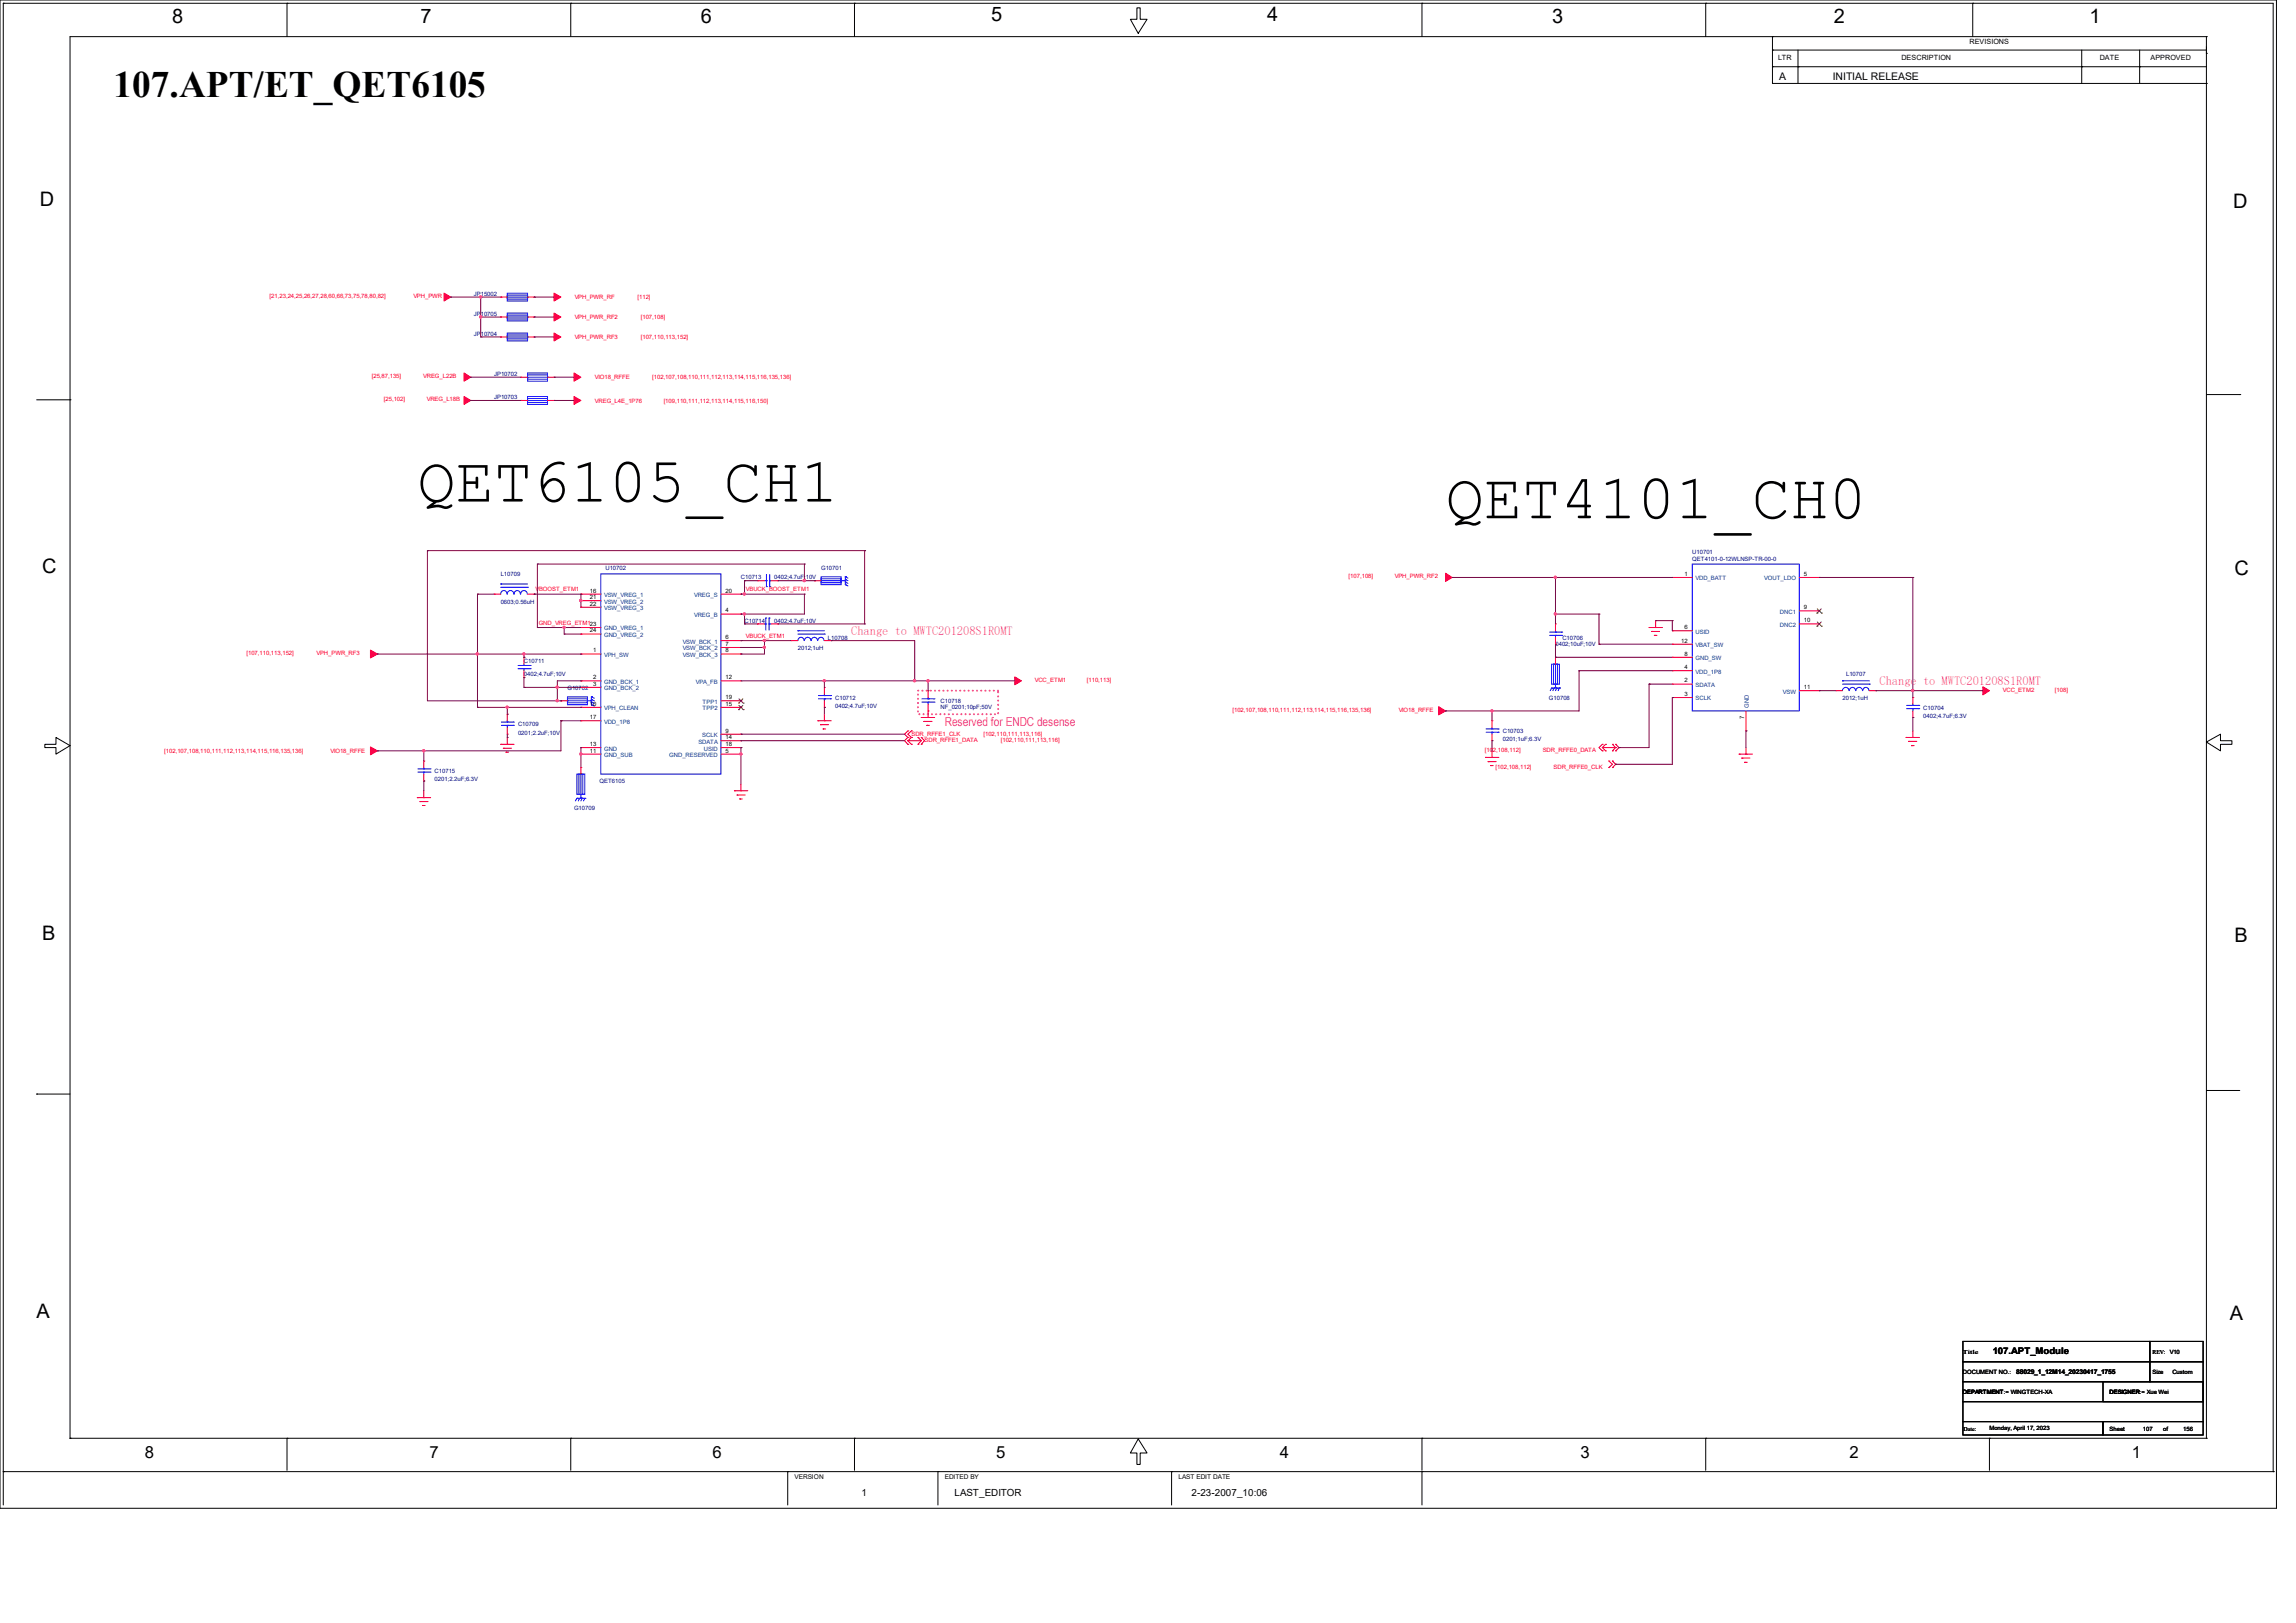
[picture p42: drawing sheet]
<svg xmlns="http://www.w3.org/2000/svg" width="297mm" height="210mm" viewBox="0 0 297 210" stroke-linecap="round" stroke-linejoin="round" font-family="sans-serif">
<defs><g id="words">
<g font-size="8.3">
<text x="54" y="64.9">QET6105_CH1</text>
<text x="187" y="67.1">QET4101_CH0</text>
</g>
<text font-size="4.8" x="14.7" y="12.6">107.APT/ET_QET6105</text>
<g font-size="2.6">
<text x="22.3" y="3">8</text>
<text x="54.4" y="2.9">7</text>
<text x="90.7" y="3">6</text>
<text x="128.2" y="2.8">5</text>
<text x="163.9" y="2.8">4</text>
<text x="200.8" y="2.9">3</text>
<text x="237.2" y="3">2</text>
<text x="270.3" y="2.9">1</text>
<text x="5.2" y="26.7">D</text>
<text x="288.9" y="26.9">D</text>
<text x="5.5" y="74.2">C</text>
<text x="289.1" y="74.4">C</text>
<text x="5.5" y="121.7">B</text>
<text x="289.1" y="121.9">B</text>
<text x="4.7" y="170.5">A</text>
<text x="288.5" y="170.7">A</text>
</g>
<g font-size="2.2">
<text x="18.8" y="188.7">8</text>
<text x="55.5" y="188.7">7</text>
<text x="92.2" y="188.7">6</text>
<text x="128.9" y="188.7">5</text>
<text x="165.6" y="188.7">4</text>
<text x="204.4" y="188.7">3</text>
<text x="239.2" y="188.7">2</text>
<text x="275.8" y="188.7">1</text>
</g>
<g font-size="1.6" fill="#f0f">
<text x="110.1" y="82.1">Change to MWTC201208S1R0MT</text>
<text x="243.1" y="88.6">Change to MWTC201208S1R0MT</text>
<text x="122.2" y="93.9">Reserved for ENDC desense</text>
</g>
<g font-size="1.4">
<text x="230.2" y="10.3">A</text>
<text x="237.1" y="10.3">INITIAL RELEASE</text>
</g>
<g font-size="1.3">
<text x="111.4" y="193.6">1</text>
<text x="123.5" y="193.6">LAST_EDITOR</text>
<text x="154.1" y="193.6">2-23-2007_10:06</text>
</g>
<text font-size="1.2" x="257.8" y="175.1">107.APT_Module</text>
<g font-size=".9">
<text x="254.8" y="5.7">REVISIONS</text>
<text x="230" y="7.7">LTR</text>
<text x="246" y="7.7">DESCRIPTION</text>
<text x="271.6" y="7.7">DATE</text>
<text x="278.2" y="7.7">APPROVED</text>
</g>
<g font-size=".8" fill="#f00">
<text x="34.9" y="38.6">[21,23,24,25,26,27,28,60,66,73,75,78,80,82]</text>
<text x="53.5" y="38.6">VPH_PWR</text>
<text x="74.3" y="38.7">VPH_PWR_RF</text>
<text x="74.3" y="41.3">VPH_PWR_RF2</text>
<text x="82.5" y="38.7">[112]</text>
<text x="82.9" y="41.3">[107,108]</text>
<text x="74.3" y="43.9">VPH_PWR_RF3</text>
<text x="82.9" y="43.9">[107,110,113,152]</text>
<text x="48.1" y="48.9">[25,87,135]</text>
<text x="49.7" y="51.9">[25,102]</text>
<text x="54.7" y="48.9">VREG_L22B</text>
<text x="55.2" y="51.9">VREG_L18B</text>
<text x="77" y="49.1">VIO18_RFFE</text>
<text x="77" y="52.1">VREG_L4E_1P76</text>
<text x="84.4" y="49.1">[102,107,108,110,111,112,113,114,115,116,135,136]</text>
<text x="85.9" y="52.1">[109,110,111,112,113,114,115,116,150]</text>
<text x="69.3" y="76.5">VBOOST_ETM1</text>
<text x="96.5" y="76.5">VBUCK_BOOST_ETM1</text>
<text x="174.5" y="74.8">[107,108]</text>
<text x="180.4" y="74.8">VPH_PWR_RF2</text>
<text x="69.7" y="80.8">GND_VREG_ETM123</text>
<text x="96.5" y="82.5">VBUCK_ETM1</text>
<text x="31.9" y="84.8">[107,110,113,152]</text>
<text x="40.9" y="84.8">VPH_PWR_RF3</text>
<text x="133.9" y="88.2">VCC_ETM1</text>
<text x="140.6" y="88.2">[110,113]</text>
<text x="259.1" y="89.5">VCC_ETM2</text>
<text x="265.8" y="89.5">[108]</text>
<text x="117.9" y="95.2">SDR_RFFE1_CLK</text>
<text x="119.6" y="96">SDR_RFFE1_DATA</text>
<text x="127.2" y="95.2">[102,110,111,113,116]</text>
<text x="129.5" y="96">[102,110,111,113,116]</text>
<text x="159.4" y="92.2">[102,107,108,110,111,112,113,114,115,116,135,136]</text>
<text x="180.9" y="92.2">VIO18_RFFE</text>
<text x="21.3" y="97.4">[102,107,108,110,111,112,113,114,115,116,135,136]</text>
<text x="42.8" y="97.4">VIO18_RFFE</text>
<text x="192.1" y="97.3">[102,108,112]</text>
<text x="193.5" y="99.4">[102,108,112]</text>
<text x="199.6" y="97.3">SDR_RFFE0_DATA</text>
<text x="201" y="99.4">SDR_RFFE0_CLK</text>
</g>
<g font-size=".8" fill="#000080">
<text x="61.3" y="40.9">JP</text>
<text x="61.3" y="38.3">JP15002</text>
<text x="62.2" y="40.9">10705</text>
<text x="61.3" y="43.5">JP</text>
<text x="62.2" y="43.5">10704</text>
<text x="63.9" y="48.6">JP10702</text>
<text x="63.9" y="51.7">JP10703</text>
<text x="218.9" y="71.6">U10701</text>
<text x="64.8" y="74.5">L10709</text>
<text x="78.3" y="73.8">U10702</text>
<text x="95.8" y="75">C10713</text>
<text x="100.2" y="75">0402;4.7uF;</text>
<text x="104.2" y="75">10V</text>
<text x="106.2" y="73.7">G10701</text>
<text x="218.9" y="72.6">QET4101-0-12WLNSP-TR-00-0</text>
<text x="64.8" y="78.1">0603;0.56uH</text>
<text x="96.3" y="80.6">C10714</text>
<text x="100.2" y="80.6">0402;4.7uF;10V</text>
<text x="107.1" y="82.8">L10708</text>
<text x="201.2" y="83.6">0402;10uF;10V</text>
<text x="202.1" y="82.8">C10706</text>
<text x="67.8" y="85.8">C10711</text>
<text x="67.8" y="87.5">0402;4.7uF;10V</text>
<text x="73.4" y="89.2">G10702</text>
<text x="103.2" y="84.2">2012;1uH</text>
<text x="238.8" y="87.5">L10707</text>
<text x="67" y="94">C10709</text>
<text x="67" y="95">0201;2.2uF;10V</text>
<text x="108" y="90.6">C10712</text>
<text x="108" y="91.6">0402;4.7uF;10V</text>
<text x="121.7" y="91">C10718</text>
<text x="121.7" y="91.7">NF_0201;10pF;50V</text>
<text x="194.4" y="94.9">C10703</text>
<text x="194.4" y="95.9">0201;1uF;6.3V</text>
<text x="200.4" y="90.6">G10708</text>
<text x="238.3" y="90.6">2012;1uH</text>
<text x="248.8" y="91.8">C10704</text>
<text x="248.8" y="92.9">0402;4.7uF;6.3V</text>
<text x="56.2" y="100">C10715</text>
<text x="56.2" y="101">0201;2.2uF;6.3V</text>
<text x="77.6" y="101.3">QET6105</text>
<text x="74.3" y="104.9">G10709</text>
</g>
<g font-size=".8">
<text x="76.3" y="76.7">16</text>
<text x="76.3" y="77.5">21</text>
<text x="93.9" y="76.7">20</text>
<text x="217.9" y="74.5">1</text>
<text x="233.3" y="74.5">5</text>
<text x="76.3" y="78.4">22</text>
<text x="76.3" y="81.8">24</text>
<text x="93.9" y="79.2">4</text>
<text x="93.9" y="82.7">6</text>
<text x="93.9" y="83.6">7</text>
<text x="217.5" y="83.1">12</text>
<text x="217.9" y="81.4">6</text>
<text x="233.3" y="78.8">9</text>
<text x="233.3" y="80.5">10</text>
<text x="76.7" y="84.4">1</text>
<text x="76.7" y="87.9">2</text>
<text x="76.7" y="88.7">3</text>
<text x="93.9" y="84.4">8</text>
<text x="93.9" y="87.9">12</text>
<text x="217.9" y="88.3">2</text>
<text x="217.9" y="86.6">4</text>
<text x="217.9" y="84.8">8</text>
<text x="233.3" y="89.2">11</text>
<text x="76.3" y="91.3">10</text>
<text x="76.3" y="93">17</text>
<text x="93.9" y="94.8">9</text>
<text x="93.9" y="95.6">14</text>
<text x="93.9" y="91.3">15</text>
<text x="93.9" y="90.5">19</text>
<text x="217.9" y="90">3</text>
<text x="225.6" y="93" transform="rotate(-90 225.6 93)">7</text>
<text x="76.3" y="97.4">11</text>
<text x="76.3" y="96.5">13</text>
<text x="93.9" y="97.4">5</text>
<text x="93.9" y="96.5">18</text>
<text x="253.9" y="175.1">Title</text>
<text x="253.9" y="177.8">DOCUMENT NO.:</text>
<text x="260.8" y="177.8">88029_1_12M14_20230417_1755</text>
<text x="278.4" y="177.8">Size</text>
<text x="278.4" y="175.1">REV:</text>
<text x="280.7" y="175.2">V10</text>
<text x="281" y="177.8">Custom</text>
<text x="253.9" y="180.3">DEPARTMENT:= WINGTECH-XA</text>
<text x="253.9" y="180.3">DEPARTMENT</text>
<text x="254" y="185.1">Date:</text>
<text x="257.3" y="185.1">Monday, April 17, 2023</text>
<text x="272.9" y="180.3">DESIGNER:= Xue Wei</text>
<text x="272.9" y="185.2">Sheet</text>
<text x="272.9" y="180.3">DESIGNER</text>
<text x="277.2" y="185.2">107</text>
<text x="279.8" y="185.2">of</text>
<text x="282.4" y="185.2">156</text>
<text x="102.8" y="191.4">VERSION</text>
<text x="122.2" y="191.4">EDITED BY</text>
<text x="152.4" y="191.4">LAST EDIT DATE</text>
</g>
<g font-size=".8" fill="#004080">
<text x="78.1" y="77.3">VSW_VREG_1</text>
<text x="89.8" y="77.3">VREG_S</text>
<text x="219.3" y="75.1">VDD_BATT</text>
<text x="228.2" y="75.1">VOUT_LDO</text>
<text x="78.1" y="78.1">VSW_VREG_2</text>
<text x="78.1" y="79">VSW_VREG_3</text>
<text x="78.1" y="81.6">GND_VREG_1</text>
<text x="78.1" y="82.4">GND_VREG_2</text>
<text x="88.3" y="83.3">VSW_BCK_1</text>
<text x="89.8" y="79.8">VREG_B</text>
<text x="219.3" y="82">USID</text>
<text x="219.3" y="83.7">VBAT_SW</text>
<text x="230.3" y="79.4">DNC1</text>
<text x="230.3" y="81.1">DNC2</text>
<text x="78.1" y="85">VPH_SW</text>
<text x="78.1" y="88.5">GND_BCK_1</text>
<text x="78.1" y="89.3">GND_BCK_2</text>
<text x="88.3" y="84.2">VSW_BCK_2</text>
<text x="88.3" y="85">VSW_BCK_3</text>
<text x="90" y="88.5">VPA_FB</text>
<text x="219.3" y="88.9">SDATA</text>
<text x="219.3" y="87.2">VDD_1P8</text>
<text x="219.3" y="85.4">GND_SW</text>
<text x="230.6" y="89.7">VSW</text>
<text x="78.1" y="91.9">VPH_CLEAN</text>
<text x="78.1" y="93.6">VDD_1P8</text>
<text x="90.8" y="95.4">SCLK</text>
<text x="90.9" y="91.9">TPP2</text>
<text x="90.9" y="91.1">TPP1</text>
<text x="219.3" y="90.6">SCLK</text>
<text x="226.2" y="91.6" transform="rotate(-90 226.2 91.6)">GND</text>
<text x="78.1" y="98">GND_SUB</text>
<text x="78.1" y="97.1">GND</text>
<text x="86.6" y="98">GND_RESERVED</text>
<text x="90.3" y="96.2">SDATA</text>
<text x="91.1" y="97.1">USID</text>
</g>
</g></defs>
<g fill="none" stroke="#000" stroke-width=".13">
<path d="M0 0h294.5v195.2h-294.5zM.4 .4h.1M.4 .4h293.6v190M.4 .4v194.3M37.1 .4h.1M37.1 .4v4.3M73.8 .4h.1M73.8 .4v4.3M110.5 .4h.1M110.5 .4v4.3M147.1 1h.4v1.5h.9l-1.2 1.8-1-1.8h.9zM183.9 .4h.1"/>
<path d="M183.9 .4v4.3M220.6 .4h.1M220.6 .4v4.3M229.3 8.6h.1M229.3 6.5h.1M229.3 4.7h.1M229.3 4.7v6.1h56.1M229.3 8.6h56.1M229.3 6.5h56.1M232.6 8.6h.1M232.6 6.5v4.3M255.2 .4h.1"/>
<path d="M255.2 .4v4.3M269.3 8.6h.1M269.3 6.5v4.3M276.8 8.6h.1M276.8 6.5v4.3M285.4 10.8h.1M285.4 4.7h.1M285.4 6.9h.1M285.4 4.7h-276.3v181.4M285.4 4.7v181.4M4.7 51.7h4.4M9.1 51.7h.1"/>
<path d="M285.4 51.1h4.3M289.7 51.1h.1M5.8 96.3h1.4v-.9l1.9 1.1-1.9 1.1v-.9h-1.4zM285.4 96l1.8-1v.8h1.5v.5h-1.5v.9zM4.7 141.6h.1M4.7 141.6h4.4M285.4 141.1h.1M285.4 141.1h4.3M.4 190.4h.1M.4 190.4h293.6M9.1 186.1h.1M9.1 186.1h276.3"/>
<path d="M37.1 186.1h.1M37.1 186.1v4.1M73.8 186.1h.1M73.8 186.1v4.1M101.9 190.4h.1M101.9 190.4v4.3M110.5 186.1h.1M110.5 186.1v4.1M121.3 190.4h.1M121.3 190.4v4.3M147.2 186.2l1.2 1.8h-.9v1.5h-.4v-1.5h-.9zM151.6 190.4h.1"/>
<path d="M151.6 190.4v4.3M183.9 190.4h.1M183.9 186.1h.1M183.9 186.1v4.1M183.9 190.4v4.3M220.6 186.1h.1M220.6 186.1v4.1M257.3 186.1h.1M257.3 186.1v4.1M285.4 186.1h.1M294 190.4h.1"/>
</g>
<path d="M118.7 89.4h10.4v3h-10.4z" fill="none" stroke="#f0f" stroke-width=".25" stroke-dasharray="0 .5"/>
<g fill="none" stroke="#f00" stroke-width=".13">
<path d="M64.8 96.3h.1M64.8 96.3h1.7M65.1 96.8h.1M65.1 96.8h1.1M65.4 97.3h.1M65.4 97.3h.4M65.6 96.3h.1M65.6 95.4v.9M105.8 93.3h.1M105.8 93.3h1.7M106.1 93.8h.1M106.1 93.8h1.1"/>
<path d="M106.5 94.3h.1M106.5 94.3h.3M106.6 93.3h.1M106.6 92.4v.9M119.2 92.8h.1M119.2 92.8h1.7M119.5 93.3h.1M119.5 93.3h1.1M119.9 93.9h.1M119.9 93.9h.3M120.1 92.8h.1M120.1 92v.8"/>
<path d="M192.2 98h.1M192.2 98h1.7M192.5 98.6h.1M192.5 98.6h1M192.8 99.1h.1M192.8 99.1h.4M193 98h.1M193 97.2v.8M213.3 81.2h.1M213.3 81.2h1.8M213.7 81.7h.1M213.7 81.7h1"/>
<path d="M214 82.2h.1M214 82.2h.3M214.2 81.2h.1M214.2 80.3v.9M225 97.6h.1M225 97.6h1.7M225.3 98.1h.1M225.3 98.1h1.1M225.7 98.6h.1M225.7 98.6h.3M225.8 97.6h.1M225.8 96.7v.9"/>
<path d="M246.5 95.4h.1M246.5 95.4h1.8M246.9 95.9h.1M246.9 95.9h1M247.3 96.5h.1M247.3 96.5h.3M247.4 95.4h.1M247.4 94.6v.8M54 103.2h.1M54 103.2h1.7M54.3 103.7h.1M54.3 103.7h1.1"/>
<path d="M54.7 104.2h.1M54.7 104.2h.3M54.8 103.2h.1M54.8 102.3v.9M95 102.3h.1M95 102.3h1.7M95.3 102.9h.1M95.3 102.9h1.1M95.7 103.4h.1M95.7 103.4h.3M95.8 102.3h.1M95.8 101.5v.8"/>
</g>
<path d="M47.9 84.1l.9 .5-.9 .5z" fill-rule="evenodd" fill="#f00"/>
<path d="M47.9 84.1l.9 .5-.9 .5z" fill="none" stroke="#f00" stroke-width=".13"/>
<path d="M131.3 87.6l.8 .5-.8 .5z" fill-rule="evenodd" fill="#f00"/>
<g fill="none" stroke="#f00" stroke-width=".13">
<path d="M117.4 95.4h.1M117.4 94.6h.1M117.4 96.3h.1M117.4 95.8h.1M117.4 94.6l-.4 .4 .4 .4M117.4 95.4l-.4 .4 .4 .5M117.4 95.8l.5 .5M117.4 95.8h1.8M117.9 94.6h.1M117.9 95.4h.1M117.9 96.3h.1M117.9 94.6l-.5 .4 .5 .4"/>
<path d="M117.9 95.4l-.5 .4M118.7 95.4h.1M118.7 96.3h.1M118.7 95.4l.5 .4M119.2 96.3h.1M119.2 95.4h.1M119.2 95.4l.4 .4-.4 .5M119.2 95.8l-.5 .5M131.3 87.6l.8 .5-.8 .5z"/>
</g>
<path d="M47.9 96.6l.9 .6-.9 .5z" fill-rule="evenodd" fill="#f00"/>
<path d="M47.9 96.6l.9 .6-.9 .5z" fill="none" stroke="#f00" stroke-width=".13"/>
<path d="M60 48.3l.9 .5-.9 .5z" fill-rule="evenodd" fill="#f00"/>
<path d="M60 48.3l.9 .5-.9 .5z" fill="none" stroke="#f00" stroke-width=".13"/>
<path d="M74.3 48.3l.8 .5-.8 .5z" fill-rule="evenodd" fill="#f00"/>
<path d="M74.3 48.3l.8 .5-.8 .5z" fill="none" stroke="#f00" stroke-width=".13"/>
<path d="M60 51.3l.9 .5-.9 .5z" fill-rule="evenodd" fill="#f00"/>
<path d="M60 51.3l.9 .5-.9 .5z" fill="none" stroke="#f00" stroke-width=".13"/>
<path d="M74.3 51.3l.8 .5-.8 .5z" fill-rule="evenodd" fill="#f00"/>
<path d="M74.3 51.3l.8 .5-.8 .5z" fill="none" stroke="#f00" stroke-width=".13"/>
<path d="M187 74.2l.8 .5-.8 .5z" fill-rule="evenodd" fill="#f00"/>
<path d="M187 74.2l.8 .5-.8 .5z" fill="none" stroke="#f00" stroke-width=".13"/>
<path d="M256.5 88.9l.8 .5-.8 .5z" fill-rule="evenodd" fill="#f00"/>
<path d="M256.5 88.9l.8 .5-.8 .5z" fill="none" stroke="#f00" stroke-width=".13"/>
<path d="M186.1 91.4l.9 .6-.9 .5z" fill-rule="evenodd" fill="#f00"/>
<g fill="none" stroke="#f00" stroke-width=".13">
<path d="M186.1 91.4l.9 .6-.9 .5zM207.3 96.3h.1M207.3 97.2h.1M207.3 96.3l-.5 .4 .5 .5M207.3 96.7l.4 .5M207.3 96.7h1.7M207.7 97.2h.1M207.7 96.3h.1M207.7 96.3l-.4 .4M208.1 99.3h.1M208.1 98.5h.1M208.1 98.5l.5 .4-.5 .4"/>
<path d="M208.6 96.3h.1M208.6 97.2h.1M208.6 98.5h.1M208.6 99.3h.1M208.6 96.3l.4 .4M208.6 98.5l.4 .4-.4 .4M209 97.2h.1M209 96.3h.1M209 96.7h.1M209 96.3l.4 .4-.4 .5M209 96.7l-.4 .5"/>
</g>
<path d="M57.4 37.9l.9 .5-.9 .5z" fill-rule="evenodd" fill="#f00"/>
<path d="M57.4 37.9l.9 .5-.9 .5z" fill="none" stroke="#f00" stroke-width=".13"/>
<path d="M71.7 37.9l.9 .5-.9 .5z" fill-rule="evenodd" fill="#f00"/>
<path d="M71.7 37.9l.9 .5-.9 .5z" fill="none" stroke="#f00" stroke-width=".13"/>
<path d="M71.7 40.5l.9 .5-.9 .5z" fill-rule="evenodd" fill="#f00"/>
<path d="M71.7 40.5l.9 .5-.9 .5z" fill="none" stroke="#f00" stroke-width=".13"/>
<path d="M71.7 43.1l.9 .5-.9 .5z" fill-rule="evenodd" fill="#f00"/>
<g fill="none" stroke="#f00" stroke-width=".13">
<path d="M64.8 38.4h.1M64.8 38.4h.8M68.2 38.4h.9M69.1 38.4h.1M64.8 41h.1M64.8 43.6h.1M64.8 41h.8M64.8 43.6h.8M67.4 48.8h.1M67.4 51.8h.1M67.4 48.8h.8M67.4 51.8h.8"/>
<path d="M68.2 41h.9M68.2 43.6h.9M69.1 41h.1M69.1 43.6h.1M70.8 48.8h.9M70.8 51.8h.9M71.7 43.1l.9 .5-.9 .5zM71.7 48.8h.1M71.7 51.8h.1M63.9 76.9h.1M63.9 76.9h.9M68.2 76.9h.9"/>
<path d="M69.1 76.9h.1M75.1 76.9h.1M75.1 77.7h.1M75.1 78.6h.1M75.1 76.9h2.6M75.1 77.7h2.6M75.1 78.6h2.6M93.3 76.9h2.5M93.3 79.5h2.5M95.8 79.5h.1M95.8 76.9h.1M98 75.1h.1"/>
<path d="M98 75.1h.9M99.7 75.1h.9M100.6 75.1h.1M105.4 75.1h.1M105.4 75.1h.8M216.3 74.7h.1M216.3 74.7h2.6M232.7 74.7h2.6M232.7 79h2.6M235.3 74.7h.1M235.3 79h.1M54.8 98.5h.1"/>
<path d="M54.8 98.5v.8M65.6 92.4h.1M65.6 95h.1M65.6 92.4v.9M65.6 94.1v.9M67.8 85h.1M67.8 87.7h.1M67.8 85v.9M67.8 86.8v.9M72.6 90.7h.1M72.6 90.7h.8M75.1 99.3h.1"/>
<path d="M75.1 84.6h.1M75.1 88.1h.1M75.1 88.9h.1M75.1 91.5h.1M75.1 97.6h.1M75.1 96.7h.1M75.1 93.3h.1M75.1 81.2h.1M75.1 82h.1M75.1 99.3v.9M75.1 84.6h2.6M75.1 88.1h2.6"/>
<path d="M75.1 88.9h2.6M75.1 97.6h2.6M75.1 91.5h2.6M75.1 96.7h2.6M75.1 93.3h2.6M75.1 81.2h2.6M75.1 82h2.6M93.3 90.7h2.5M93.3 84.6h2.5M93.3 88.1h2.5M93.3 97.6h2.5M93.3 82.9h2.5"/>
<path d="M93.3 83.8h2.5M93.3 95h2.5M93.3 91.5h2.5M93.3 96.7h2.5M93.3 95.8h2.5M95.8 97.6h.1M95.8 82.9h.1M95.8 83.8h.1M95.8 84.6h.1M95.8 95h.1M95.8 88.1h.1M95.8 95.8h.1"/>
<path d="M95.8 91.5h.1M95.8 96.7h.1M95.8 90.7h.1M98 80.7h.1M98 80.7h.9M99.7 80.7h.9M100.6 80.7h.1M102.3 82.9h.1M102.3 82.9h.9M106.6 88.9h.1M106.6 91.5h.1M106.6 82.9h.9"/>
<path d="M106.6 88.9v.9M106.6 90.7v.8M107.5 82.9h.1M120.1 89.4h.1M120.1 92h.1M120.1 89.4v.9M120.1 91.1v.9M193 93.3h.1M193 95.8h.1M193 93.3v.8M193 95v.8M201.2 80.7h.1"/>
<path d="M201.2 83.4h.1M201.2 85h.1M201.2 80.7v.9M201.2 82.5v.9M201.2 85v.9M216.3 88.5h.1M216.3 90.3h.1M216.3 86.8h.1M216.3 81.6h.1M216.3 85h.1M216.3 83.4h.1M216.3 88.5h2.6"/>
<path d="M216.3 90.3h2.6M216.3 86.8h2.6M216.3 81.6h2.6M216.3 85h2.6M216.3 83.4h2.6M225.8 94.6h.1M225.8 92v2.6M232.7 80.7h2.6M232.7 89.4h2.6M235.3 80.7h.1M235.3 89.4h.1M237.5 89.4h.1"/>
<path d="M237.5 89.4h.8M241.8 89.4h.9M242.7 89.4h.1M247.4 90.3h.1M247.4 92.8h.1M247.4 90.3v.8M247.4 92v.8M54.8 101h.1M54.8 100.2v.8"/>
</g>
<path d="M253.9 173.6h24.2v2.6h-24.2zM253.9 176.2h24.2v2.6h-24.2zM253.9 178.8h31.1v2.6h-31.1zM272 178.8h13v2.6h-13zM278.1 173.6h6.9v2.6h-6.9zM278.1 176.2h6.9v2.6h-6.9zM253.9 183.9h18.1v1.8h-18.1zM253.9 181.4h31.1v2.5h-31.1zM272 183.9h13v1.8h-13z" fill="none" stroke="#000" stroke-width=".13"/>
<g fill="none" stroke="#00f" stroke-width=".13">
<path d="M65.6 38.2h2.6v.5h-2.6zM65.6 37.9h2.6v1h-2.6zM65.6 38.4h2.6M68.2 38.4h.1M65.6 40.8h2.6v.5h-2.6zM65.6 40.5h2.6v1h-2.6zM65.6 43.3h2.6v.6h-2.6zM65.6 43.1h2.6v1h-2.6zM65.6 41h2.6M65.6 43.6h2.6M68.2 48.5h2.6v.6h-2.6zM68.2 48.3h2.6v1h-2.6z"/>
<path d="M68.2 51.6h2.6v.5h-2.6zM68.2 51.3h2.6v1h-2.6zM68.2 41h.1M68.2 43.6h.1M68.2 48.8h2.6M68.2 51.8h2.6M70.8 48.8h.1M70.8 51.8h.1M64.8 75.6h.1M64.8 75.6h3.4M64.8 76h3.4M65.6 76.9a.4 .4 0 0 0-.4-.5 .4 .4 0 0 0-.4 .5"/>
<path d="M66.5 76.9a.42 .42 0 0 0-.5-.5 .42 .42 0 0 0-.4 .5M67.3 76.9a.4 .4 0 0 0-.4-.5 .4 .4 0 0 0-.4 .5M68.2 76.9a.42 .42 0 0 0-.4-.5 .42 .42 0 0 0-.4 .5M68.2 76h.1M77.7 74.3h15.6v25.9h-15.6zM98.9 75.1h.2M99.1 80h.1M99.1 80v1.5M99.1 75.9h.1M99.1 75.1h.1M99.1 74.3v1.6M99.5 80h.1"/>
<path d="M99.5 80v1.5M99.6 75.1h.1M99.6 75.9h.1M99.6 74.3v1.6M106.2 74.9h2.6v.5h-2.6zM106.2 74.6h2.6v1h-2.6zM106.2 75.1h.1M106.2 75.1h3.1M109.3 75.1h.1M109.3 74.6h.1M109.3 75h.1M109.3 75.3h.1"/>
<path d="M109.3 75.6h.1M109.3 74.6v1M109.3 74.6l.4 .2M109.3 75l.4 .1M109.3 75.3l.4 .2M109.3 75.6l.4 .2M218.9 73h13.8v19h-13.8zM54.1 99.9h1.5M54.1 99.5h1.5M54.8 99.5h.1M54.8 99.9h.1M54.8 99.3v.2"/>
<path d="M54.8 99.9v.3M55.6 99.9h.1M55.6 99.5h.1M64.9 93.9h1.5M64.9 93.4h1.5M65.6 93.4h.1M65.6 93.9h.1M65.6 93.3v.1M65.6 93.9v.2M66.4 93.9h.1M66.4 93.4h.1M67 86.5h1.6"/>
<path d="M67 86.1h1.6M67.8 86.1h.1M67.8 86.5h.1M67.8 85.9v.2M67.8 86.5v.3M68.6 86.5h.1M68.6 86.1h.1M73.4 90.4h2.6v.5h-2.6zM73.4 90.2h2.6v1h-2.6zM73.4 90.7h.1M73.4 90.7h3M76.4 90.7h.1"/>
<path d="M76.5 90.2h.1M76.5 90.5h.1M76.5 90.8h.1M76.5 91.2h.1M76.5 90.2v1M76.5 90.2l.4 .1M76.5 90.5l.4 .2M76.5 90.8l.4 .2M76.5 91.2l.4 .2M98.9 80.7h.2M99.1 80.7h.1M99.5 80.7h.1"/>
<path d="M99.5 80.7h.2M103.2 81.6h.1M103.2 82.9a.4 .4 0 0 1 .4-.4 .4 .4 0 0 1 .4 .4M103.2 81.6h3.4M103.2 82h3.4M104.1 82.9a.42 .42 0 0 1 .4-.4 .42 .42 0 0 1 .4 .4M104.9 82.9a.4 .4 0 0 1 .4-.4 .4 .4 0 0 1 .4 .4M105.8 82.9a.4 .4 0 0 1 .4-.4 .4 .4 0 0 1 .4 .4M105.9 90.4h1.5M105.9 90h1.5M106.6 90h.1M106.6 90.4h.1"/>
<path d="M106.6 82h.1M106.6 89.8v.2M106.6 90.4v.3M107.4 90.4h.1M107.4 90h.1M119.3 90.4h1.5M119.3 90.8h1.5M120.1 90.4h.1M120.1 90.8h.1M120.1 90.3v.1M120.1 90.8v.3M120.8 90.8h.1"/>
<path d="M120.8 90.4h.1M192.2 94.7h1.6M192.2 94.3h1.6M193 94.3h.1M193 94.7h.1M193 94.1v.2M193 94.7v.3M193.8 94.7h.1M193.8 94.3h.1M200.4 82.2h1.6M200.4 81.8h1.6M200.7 85.9h1v2.6h-1z"/>
<path d="M200.7 89h.1M200.7 89h1M200.7 89l-.2 .4M201 85.9h.5v2.6h-.5zM201 89h.1M201 89l-.1 .4M201.2 81.8h.1M201.2 82.2h.1M201.2 85.9h.1M201.2 88.9h.1M201.2 81.6v.2M201.2 82.2v.3"/>
<path d="M201.2 85.9v3M201.4 89h.1M201.4 89l-.2 .4M201.7 89h.1M201.7 89l-.2 .4M202 82.2h.1M202 81.8h.1M238.3 88.1h.1M238.3 89.4a.42 .42 0 0 1 .5-.5 .42 .42 0 0 1 .4 .5M238.3 88.1h3.5M238.3 88.5h3.5M239.2 89.4a.4 .4 0 0 1 .4-.5 .4 .4 0 0 1 .4 .5"/>
<path d="M240.1 89.4a.42 .42 0 0 1 .4-.5 .42 .42 0 0 1 .4 .5M241 89.4a.4 .4 0 0 1 .4-.5 .4 .4 0 0 1 .4 .5M241.8 88.5h.1M246.6 91.7h1.6M246.6 91.3h1.6M247.4 91.3h.1M247.4 91.7h.1M247.4 91.1v.2M247.4 91.7v.3M248.2 91.7h.1M248.2 91.3h.1M74.6 100.2h1v2.6h-1z"/>
<path d="M74.6 103.3h.1M74.6 103.3h1M74.6 103.3l-.2 .3M74.9 100.2h.5v2.6h-.5zM75 103.3h.1M75 103.3l-.2 .3M75.1 100.2h.1M75.1 103.2h.1M75.1 100.2v3M75.3 103.3h.1M75.3 103.3l-.2 .3M75.6 103.3h.1"/>
<path d="M75.6 103.3l-.1 .3"/>
</g>
<g fill="none" stroke="#804000" stroke-width=".13">
<path d="M235 79.3h.1M235.1 78.8l.5 .5M235.6 78.8l-.6 .5M235.6 79.3h.1M95.5 91.8h.1M95.5 91h.1M95.6 91.3l.5 .5M95.6 90.4l.5 .6M96.1 91.3l-.6 .5M96.1 90.4l-.6 .6M96.1 91.8h.1M96.1 91h.1"/>
<path d="M235 81h.1M235.1 80.5l.5 .5M235.6 80.5l-.6 .5M235.6 81h.1"/>
</g>
<g fill="none" stroke="#800040" stroke-width=".13">
<path d="M61.8 76.9h.1M61.8 76.9h2.1M61.8 76.9v7.7M69.1 76.9h.1M69.1 76.9h6M75.1 76.9h.1M75.1 76.9v.8M96.3 75.1h.1M96.3 75.1h1.7M96.3 75.1v1.8M100.6 75.1h3.5M104.1 75.1h.1"/>
<path d="M61.8 84.6h.1"/>
</g>
<circle cx="75.1" cy="77.7" r=".15" fill="#f0f"/>
<circle cx="75.1" cy="77.7" r=".15" fill="none" stroke="#f0f" stroke-width=".13"/>
<path d="M95.8 76.9h.1M95.8 76.9h8.3M96.3 76.9h.1" fill="none" stroke="#800040" stroke-width=".13"/>
<circle cx="96.3" cy="76.9" r=".15" fill="#f0f"/>
<circle cx="96.3" cy="76.9" r=".15" fill="none" stroke="#f0f" stroke-width=".13"/>
<path d="M75.1 77.7h.1M75.1 77.7v.9M95.8 79.5h.1M96.3 79.5h.1M96.3 79.5v1.2M104.1 76.9h.1M104.1 76.9v2.6h-8.3" fill="none" stroke="#800040" stroke-width=".13"/>
<circle cx="96.3" cy="79.4" r=".15" fill="#f0f"/>
<circle cx="96.3" cy="79.4" r=".15" fill="none" stroke="#f0f" stroke-width=".13"/>
<path d="M69.5 81.2h.1M69.5 81.2h5.6M73 81.2h.1M73 81.2v.8" fill="none" stroke="#800040" stroke-width=".13"/>
<circle cx="73" cy="81.2" r=".15" fill="#f0f"/>
<circle cx="73" cy="81.2" r=".15" fill="none" stroke="#f0f" stroke-width=".13"/>
<path d="M73 82h.1M73 82h2.1M95.8 82.9h.1M95.8 82.9h6.5M96.3 80.7h.1M96.3 80.7h1.7M98.9 82.9h.1M98.9 82.9v.9" fill="none" stroke="#800040" stroke-width=".13"/>
<circle cx="98.9" cy="82.9" r=".15" fill="#f0f"/>
<circle cx="98.9" cy="82.9" r=".15" fill="none" stroke="#f0f" stroke-width=".13"/>
<path d="M95.8 83.8h.1M95.8 83.8h3.1M107.5 82.9h.1M107.5 82.9h10.8v5.2M118.3 88.1h.1" fill="none" stroke="#800040" stroke-width=".13"/>
<circle cx="98.9" cy="83.8" r=".15" fill="#f0f"/>
<circle cx="98.9" cy="83.8" r=".15" fill="none" stroke="#f0f" stroke-width=".13"/>
<path d="M48.8 84.6h.1M48.8 84.6h13M98.9 83.8h.1M98.9 83.8v.8" fill="none" stroke="#800040" stroke-width=".13"/>
<circle cx="61.7" cy="84.6" r=".15" fill="#f0f"/>
<circle cx="61.7" cy="84.6" r=".15" fill="none" stroke="#f0f" stroke-width=".13"/>
<path d="M61.8 84.6h.1M61.8 84.6v6.9M61.8 84.6h6M67.8 87.7h.1M67.8 87.7v1.2M72.1 88.9h.1M72.1 88.9h3M95.8 84.6h.1M95.8 84.6h3.1" fill="none" stroke="#800040" stroke-width=".13"/>
<circle cx="72.1" cy="88.9" r=".15" fill="#f0f"/>
<circle cx="72.1" cy="88.9" r=".15" fill="none" stroke="#f0f" stroke-width=".13"/>
<g fill="none" stroke="#800040" stroke-width=".13">
<path d="M48.8 97.2h.1M54.8 97.2h.1M54.8 97.2v1.3M61.8 91.5h.1M61.8 91.5h3.8M72.6 93.3h.1M72.6 93.3v3.9h-23.8M72.6 93.3h2.5M75.1 96.7h.1M75.1 96.7v.9M95.8 95h.1M95.8 95.8h.1"/>
<path d="M95.8 96.7h.1M95.8 95h21.2M95.8 95.8h21.2M95.8 96.7v.9"/>
</g>
<circle cx="54.8" cy="97.1" r=".15" fill="#f0f"/>
<circle cx="54.8" cy="97.1" r=".15" fill="none" stroke="#f0f" stroke-width=".13"/>
<path d="M75.1 97.6h.1M75.1 97.6v1.7" fill="none" stroke="#800040" stroke-width=".13"/>
<circle cx="75.1" cy="97.6" r=".15" fill="#f0f"/>
<circle cx="75.1" cy="97.6" r=".15" fill="none" stroke="#f0f" stroke-width=".13"/>
<path d="M95.8 97.6h.1M95.8 97.6v3.9" fill="none" stroke="#800040" stroke-width=".13"/>
<circle cx="95.8" cy="97.6" r=".15" fill="#f0f"/>
<circle cx="95.8" cy="97.6" r=".15" fill="none" stroke="#f0f" stroke-width=".13"/>
<path d="M60.9 48.8h.1M60.9 51.8h.1M60.9 48.8h6.5M60.9 51.8h6.5M71.7 48.8h.1M71.7 51.8h.1M71.7 48.8h2.6M71.7 51.8h2.6M106.6 88.1h11.7M118.3 88.1h.1M54.8 101h.1M54.8 101v1.3" fill="none" stroke="#800040" stroke-width=".13"/>
<circle cx="106.6" cy="88.1" r=".15" fill="#f0f"/>
<circle cx="106.6" cy="88.1" r=".15" fill="none" stroke="#f0f" stroke-width=".13"/>
<circle cx="118.3" cy="88.1" r=".15" fill="#f0f"/>
<circle cx="118.3" cy="88.1" r=".15" fill="none" stroke="#f0f" stroke-width=".13"/>
<path d="M65.6 91.5h9.5M75.1 91.5h.1" fill="none" stroke="#800040" stroke-width=".13"/>
<circle cx="65.6" cy="91.5" r=".15" fill="#f0f"/>
<circle cx="65.6" cy="91.5" r=".15" fill="none" stroke="#f0f" stroke-width=".13"/>
<g fill="none" stroke="#800040" stroke-width=".13">
<path d="M65.6 92.4h.1M65.6 95.4h.1M65.6 91.5v.9M65.6 95v.4M67.8 84.6h7.3M72.1 88.9h.1M72.1 88.9v1.8M75.1 84.6h.1M95.8 88.1h10.8M106.6 91.5h.1M106.6 88.1h.1M106.6 88.1v.8"/>
<path d="M106.6 91.5v.9"/>
</g>
<circle cx="67.8" cy="84.6" r=".15" fill="#f0f"/>
<circle cx="67.8" cy="84.6" r=".15" fill="none" stroke="#f0f" stroke-width=".13"/>
<path d="M187.8 74.7h.1M187.8 74.7h28.5M201.2 74.7h.1M201.2 74.7v4.8M67.8 85h.1M67.8 84.6v.4" fill="none" stroke="#800040" stroke-width=".13"/>
<circle cx="201.2" cy="74.7" r=".15" fill="#f0f"/>
<circle cx="201.2" cy="74.7" r=".15" fill="none" stroke="#f0f" stroke-width=".13"/>
<path d="M235.3 74.7h.1M235.3 74.7h12.1M247.4 74.7h.1M247.4 74.7v14.7" fill="none" stroke="#800040" stroke-width=".13"/>
<circle cx="247.4" cy="89.3" r=".15" fill="#f0f"/>
<circle cx="247.4" cy="89.3" r=".15" fill="none" stroke="#f0f" stroke-width=".13"/>
<path d="M201.2 79.5h.1M201.2 79.5h5.6" fill="none" stroke="#800040" stroke-width=".13"/>
<circle cx="201.2" cy="79.4" r=".15" fill="#f0f"/>
<circle cx="201.2" cy="79.4" r=".15" fill="none" stroke="#f0f" stroke-width=".13"/>
<g fill="none" stroke="#800040" stroke-width=".13">
<path d="M201.2 79.5h.1M201.2 79.5v1.2M206.8 79.5h.1M206.8 79.5v3.9M187 92h.1M193 92h.1M201.2 83.4h.1M201.2 85h.1M201.2 83.4v1.6M201.2 85h15.1M204.3 86.8h.1M204.3 86.8h12"/>
<path d="M204.3 86.8v5.2h-17.3M206.8 83.4h.1M206.8 83.4h9.5M213.3 88.5h.1M213.3 88.5h3M213.3 88.5v8.2M214.2 80.3h.1M214.2 80.3h2.1M216.3 80.3h.1M216.3 90.3h.1M216.3 80.3v1.3M216.3 90.3v8.6"/>
<path d="M235.3 89.4h.1M235.3 89.4h2.2M242.7 89.4h.1M242.7 89.4h13.8M247.4 89.4h.1M247.4 89.4v.9"/>
</g>
<circle cx="193" cy="92" r=".15" fill="#f0f"/>
<circle cx="193" cy="92" r=".15" fill="none" stroke="#f0f" stroke-width=".13"/>
<g fill="none" stroke="#800040" stroke-width=".13">
<path d="M55.3 90.7h16.8M72.1 90.7h.1M193 92h.1M193 95.8h.1M193 92v1.3M193 95.8v1.4M209 98.9h.1M209 98.9h7.3M209.4 96.7h.1M209.4 96.7h3.9M225.8 94.6h.1M225.8 94.6v2.1"/>
<path d="M247.4 92.8h.1M247.4 92.8v1.8"/>
</g>
<circle cx="72.1" cy="90.7" r=".15" fill="#f0f"/>
<circle cx="72.1" cy="90.7" r=".15" fill="none" stroke="#f0f" stroke-width=".13"/>
<path d="M55.3 71.2h.1M55.3 71.2v19.5M55.3 71.2h56.5M111.8 71.2h.1M111.8 71.2v9.5M100.6 80.7h11.2M111.8 80.7h.1M120.1 88.1h.1M120.1 88.1v1.3M120.1 88.1h11.2" fill="none" stroke="#800040" stroke-width=".13"/>
<circle cx="120" cy="88.1" r=".15" fill="#f0f"/>
<circle cx="120" cy="88.1" r=".15" fill="none" stroke="#f0f" stroke-width=".13"/>
<path d="M69.5 73h.1M69.5 73v8.2M69.5 73h34.6M104.1 73h.1M104.1 75.1h.1M104.1 73v2.1" fill="none" stroke="#800040" stroke-width=".13"/>
<circle cx="104" cy="75.1" r=".15" fill="#f0f"/>
<circle cx="104" cy="75.1" r=".15" fill="none" stroke="#f0f" stroke-width=".13"/>
<path d="M58.3 38.4h.1M58.3 38.4h6.5M62.2 38.4h.1M104.1 75.1h1.3M105.4 75.1h.1" fill="none" stroke="#800040" stroke-width=".13"/>
<circle cx="62.2" cy="38.4" r=".15" fill="#f0f"/>
<circle cx="62.2" cy="38.4" r=".15" fill="none" stroke="#f0f" stroke-width=".13"/>
<path d="M62.2 38.4h.1M62.2 38.4v5.2M69.1 38.4h.1M69.1 38.4h2.6M62.2 41h.1M62.2 41h2.6" fill="none" stroke="#800040" stroke-width=".13"/>
<circle cx="62.2" cy="41" r=".15" fill="#f0f"/>
<circle cx="62.2" cy="41" r=".15" fill="none" stroke="#f0f" stroke-width=".13"/>
<g fill="none" stroke="#800040" stroke-width=".13">
<path d="M62.2 43.6h.1M62.2 43.6h2.6M69.1 41h.1M69.1 43.6h.1M69.1 41h2.6M69.1 43.6h2.6M67.8 88.9h.1M67.8 88.9h4.3M72.1 88.9h.1M72.1 90.7h.5M72.6 90.7h.1M75.1 88.1h.1"/>
<path d="M75.1 88.1h-3v.8M118.3 88.1h1.8M120.1 88.1h.1"/>
</g>
<circle cx="75.1" cy="77.7" r=".15" fill="#f0f"/>
<circle cx="75.1" cy="77.7" r=".15" fill="none" stroke="#f0f" stroke-width=".13"/>
<circle cx="96.3" cy="76.9" r=".15" fill="#f0f"/>
<circle cx="96.3" cy="76.9" r=".15" fill="none" stroke="#f0f" stroke-width=".13"/>
<circle cx="96.3" cy="79.4" r=".15" fill="#f0f"/>
<circle cx="96.3" cy="79.4" r=".15" fill="none" stroke="#f0f" stroke-width=".13"/>
<circle cx="73" cy="81.2" r=".15" fill="#f0f"/>
<circle cx="73" cy="81.2" r=".15" fill="none" stroke="#f0f" stroke-width=".13"/>
<circle cx="98.9" cy="82.9" r=".15" fill="#f0f"/>
<circle cx="98.9" cy="82.9" r=".15" fill="none" stroke="#f0f" stroke-width=".13"/>
<circle cx="98.9" cy="83.8" r=".15" fill="#f0f"/>
<circle cx="98.9" cy="83.8" r=".15" fill="none" stroke="#f0f" stroke-width=".13"/>
<circle cx="61.7" cy="84.6" r=".15" fill="#f0f"/>
<circle cx="61.7" cy="84.6" r=".15" fill="none" stroke="#f0f" stroke-width=".13"/>
<circle cx="72.1" cy="88.9" r=".15" fill="#f0f"/>
<circle cx="72.1" cy="88.9" r=".15" fill="none" stroke="#f0f" stroke-width=".13"/>
<circle cx="54.8" cy="97.1" r=".15" fill="#f0f"/>
<circle cx="54.8" cy="97.1" r=".15" fill="none" stroke="#f0f" stroke-width=".13"/>
<circle cx="75.1" cy="97.6" r=".15" fill="#f0f"/>
<circle cx="75.1" cy="97.6" r=".15" fill="none" stroke="#f0f" stroke-width=".13"/>
<circle cx="95.8" cy="97.6" r=".15" fill="#f0f"/>
<circle cx="95.8" cy="97.6" r=".15" fill="none" stroke="#f0f" stroke-width=".13"/>
<circle cx="106.6" cy="88.1" r=".15" fill="#f0f"/>
<circle cx="106.6" cy="88.1" r=".15" fill="none" stroke="#f0f" stroke-width=".13"/>
<circle cx="118.3" cy="88.1" r=".15" fill="#f0f"/>
<circle cx="118.3" cy="88.1" r=".15" fill="none" stroke="#f0f" stroke-width=".13"/>
<circle cx="65.6" cy="91.5" r=".15" fill="#f0f"/>
<circle cx="65.6" cy="91.5" r=".15" fill="none" stroke="#f0f" stroke-width=".13"/>
<circle cx="67.8" cy="84.6" r=".15" fill="#f0f"/>
<circle cx="67.8" cy="84.6" r=".15" fill="none" stroke="#f0f" stroke-width=".13"/>
<circle cx="201.2" cy="74.7" r=".15" fill="#f0f"/>
<circle cx="201.2" cy="74.7" r=".15" fill="none" stroke="#f0f" stroke-width=".13"/>
<circle cx="247.4" cy="89.3" r=".15" fill="#f0f"/>
<circle cx="247.4" cy="89.3" r=".15" fill="none" stroke="#f0f" stroke-width=".13"/>
<circle cx="201.2" cy="79.4" r=".15" fill="#f0f"/>
<circle cx="201.2" cy="79.4" r=".15" fill="none" stroke="#f0f" stroke-width=".13"/>
<circle cx="193" cy="92" r=".15" fill="#f0f"/>
<circle cx="193" cy="92" r=".15" fill="none" stroke="#f0f" stroke-width=".13"/>
<circle cx="72.1" cy="90.7" r=".15" fill="#f0f"/>
<circle cx="72.1" cy="90.7" r=".15" fill="none" stroke="#f0f" stroke-width=".13"/>
<circle cx="120" cy="88.1" r=".15" fill="#f0f"/>
<circle cx="120" cy="88.1" r=".15" fill="none" stroke="#f0f" stroke-width=".13"/>
<circle cx="104" cy="75.1" r=".15" fill="#f0f"/>
<circle cx="104" cy="75.1" r=".15" fill="none" stroke="#f0f" stroke-width=".13"/>
<circle cx="62.2" cy="38.4" r=".15" fill="#f0f"/>
<circle cx="62.2" cy="38.4" r=".15" fill="none" stroke="#f0f" stroke-width=".13"/>
<circle cx="62.2" cy="41" r=".15" fill="#f0f"/>
<circle cx="62.2" cy="41" r=".15" fill="none" stroke="#f0f" stroke-width=".13"/>
<use href="#words"/>
</svg>
